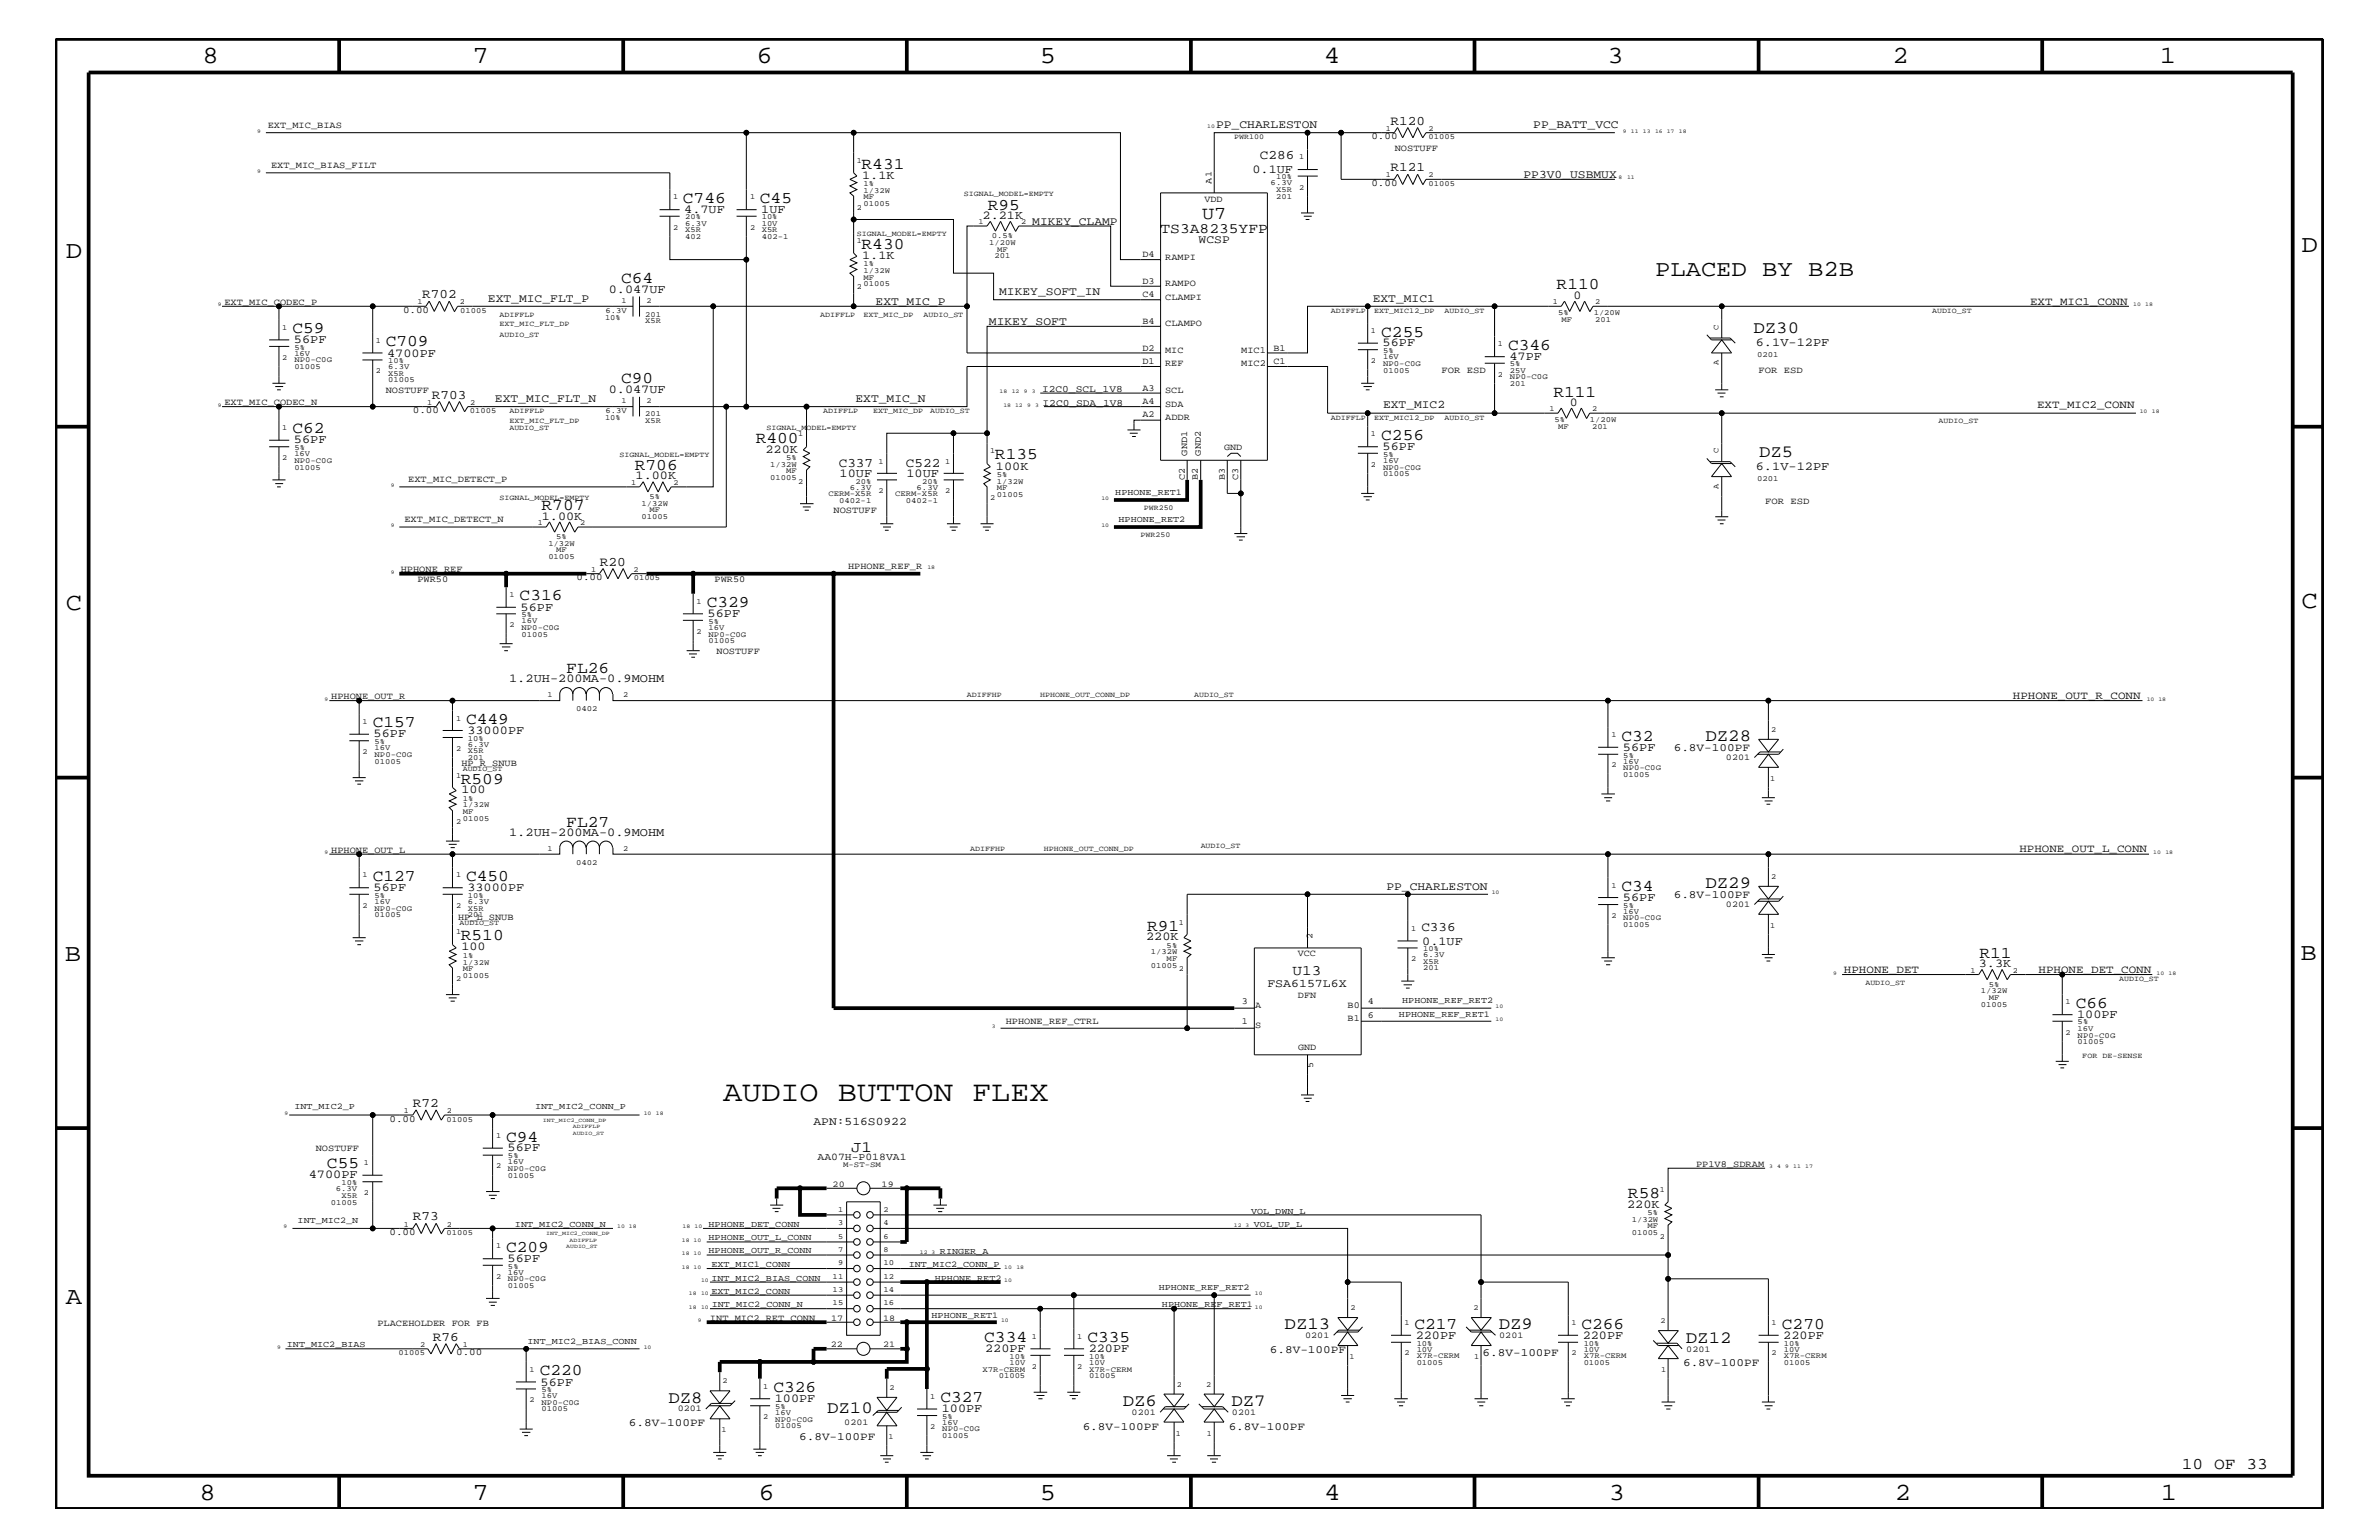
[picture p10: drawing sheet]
<svg xmlns="http://www.w3.org/2000/svg" width="432mm" height="279mm" viewBox="0 0 432 279" stroke-linecap="round" stroke-linejoin="round" font-family="sans-serif">
<defs><g id="words">
<text font-size="5.2" x="131.2" y="199.8">AUDIO BUTTON FLEX</text>
<g font-size="4.5">
<text x="36.7" y="11.5">8</text>
<text x="85.8" y="11.5">7</text>
<text x="137.3" y="11.5">6</text>
<text x="188.7" y="11.5">5</text>
<text x="240.3" y="11.5">4</text>
<text x="291.8" y="11.5">3</text>
<text x="343.5" y="11.5">2</text>
<text x="392" y="11.5">1</text>
<text x="11.9" y="46.8">D</text>
<text x="417.7" y="45.7">D</text>
<text x="11.9" y="110.6">C</text>
<text x="417.7" y="110.3">C</text>
<text x="11.8" y="174.3">B</text>
<text x="417.6" y="174.2">B</text>
<text x="11.9" y="236.7">A</text>
<text x="36.2" y="272.1">8</text>
<text x="85.8" y="272.1">7</text>
<text x="137.7" y="272.1">6</text>
<text x="188.7" y="272.1">5</text>
<text x="240.4" y="272.1">4</text>
<text x="292" y="272.1">3</text>
<text x="343.9" y="272.1">2</text>
<text x="392.2" y="272.1">1</text>
</g>
<text font-size="4.1" x="300.4" y="50.2">PLACED BY B2B</text>
<text font-size="3.3" x="218.2" y="39.8">U7</text>
<g font-size="3.1">
<text x="318.3" y="60.4">DZ30</text>
<text x="319.3" y="82.8">DZ5</text>
<text x="309.5" y="134.5">DZ28</text>
<text x="309.5" y="161.1">DZ29</text>
<text x="233.2" y="241.2">DZ13</text>
<text x="272" y="241.2">DZ9</text>
<text x="306" y="243.6">DZ12</text>
<text x="121.3" y="254.5">DZ8</text>
<text x="150.1" y="256.3">DZ10</text>
<text x="203.8" y="255.1">DZ6</text>
<text x="223.5" y="255.1">DZ7</text>
</g>
<g font-size="3">
<text x="156.4" y="30.6">R431</text>
<text x="124" y="36.8">C746</text>
<text x="137.9" y="36.8">C45</text>
<text x="179.3" y="38">R95</text>
<text x="156.4" y="45.2">R430</text>
<text x="112.7" y="51.3">C64</text>
<text x="282.5" y="52.5">R110</text>
<text x="53.1" y="60.4">C59</text>
<text x="70" y="62.9">C709</text>
<text x="250.7" y="61.1">C255</text>
<text x="273.7" y="63.4">C346</text>
<text x="112.7" y="69.5">C90</text>
<text x="281.9" y="72">R111</text>
<text x="53.1" y="78.6">C62</text>
<text x="137.2" y="80.3">R400</text>
<text x="180.6" y="83.3">R135</text>
<text x="250.7" y="79.9">C256</text>
<text x="115.2" y="85.3">R706</text>
<text x="98.3" y="92.6">R707</text>
<text x="94.3" y="108.9">C316</text>
<text x="128.3" y="110.2">C329</text>
<text x="102.8" y="122.1">FL26</text>
<text x="67.6" y="131.9">C157</text>
<text x="84.6" y="131.3">C449</text>
<text x="294.3" y="134.4">C32</text>
<text x="83.7" y="142.2">R509</text>
<text x="102.8" y="150.1">FL27</text>
<text x="67.6" y="159.9">C127</text>
<text x="84.6" y="159.9">C450</text>
<text x="294.3" y="161.7">C34</text>
<text x="83.7" y="170.6">R510</text>
<text x="208.2" y="168.9">R91</text>
<text x="359.3" y="173.8">R11</text>
<text x="376.8" y="182.9">C66</text>
<text x="91.9" y="207.1">C94</text>
<text x="59.4" y="211.9">C55</text>
<text x="295.5" y="217.3">R58</text>
<text x="91.9" y="227.1">C209</text>
<text x="178.6" y="243.5">C334</text>
<text x="197.4" y="243.5">C335</text>
<text x="256.7" y="241.1">C217</text>
<text x="287" y="241.1">C266</text>
<text x="323.4" y="241.1">C270</text>
<text x="98" y="249.5">C220</text>
<text x="140.4" y="252.6">C326</text>
<text x="170.7" y="254.4">C327</text>
<text x="396" y="266.5">10 OF 33</text>
</g>
<text font-size="2.9" x="154.5" y="209.1">J1</text>
<g font-size="2.6">
<text x="210.7" y="42.3">TS3A8235YFP</text>
<text x="234.6" y="176.9">U13</text>
</g>
<g font-size="2.4">
<text x="252.4" y="22.6">R120</text>
<text x="228.7" y="28.9">C286</text>
<text x="252.4" y="31.1">R121</text>
<text x="76.6" y="54.1">R702</text>
<text x="78.4" y="72.3">R703</text>
<text x="152.2" y="84.7">C337</text>
<text x="164.4" y="84.7">C522</text>
<text x="108.9" y="102.6">R20</text>
<text x="258" y="168.9">C336</text>
<text x="74.9" y="200.9">R72</text>
<text x="74.9" y="221.4">R73</text>
<text x="78.6" y="243.3">R76</text>
</g>
<g font-size="2.2">
<text x="156.5" y="32.5">1.1K</text>
<text x="227.3" y="31.4">0.1UF</text>
<text x="124.2" y="38.6">4.7UF</text>
<text x="138.2" y="38.6">1UF</text>
<text x="178.4" y="39.7">2.21K</text>
<text x="156.5" y="47">1.1K</text>
<text x="110.5" y="53.2">0.047UF</text>
<text x="285.6" y="54.2">0</text>
<text x="53.3" y="62.3">56PF</text>
<text x="70.3" y="64.7">4700PF</text>
<text x="251" y="62.9">56PF</text>
<text x="274" y="65.3">47PF</text>
<text x="318.7" y="62.9">6.1V-12PF</text>
<text x="110.5" y="71.3">0.047UF</text>
<text x="284.9" y="73.7">0</text>
<text x="53.3" y="80.5">56PF</text>
<text x="138.9" y="82.2">220K</text>
<text x="251" y="81.6">56PF</text>
<text x="115.4" y="87">1.00K</text>
<text x="152.4" y="86.5">10UF</text>
<text x="164.5" y="86.5">10UF</text>
<text x="180.8" y="85.2">100K</text>
<text x="318.7" y="85.3">6.1V-12PF</text>
<text x="98.3" y="94.3">1.00K</text>
<text x="94.5" y="110.8">56PF</text>
<text x="128.4" y="112">56PF</text>
<text x="92.4" y="123.8">1.2UH-200MA-0.9MOHM</text>
<text x="67.8" y="133.8">56PF</text>
<text x="84.8" y="133.2">33000PF</text>
<text x="294.6" y="136.2">56PF</text>
<text x="83.7" y="144">100</text>
<text x="92.4" y="151.8">1.2UH-200MA-0.9MOHM</text>
<text x="67.8" y="161.7">56PF</text>
<text x="84.8" y="161.7">33000PF</text>
<text x="294.6" y="163.5">56PF</text>
<text x="83.7" y="172.4">100</text>
<text x="208" y="170.6">220K</text>
<text x="258.1" y="171.4">0.1UF</text>
<text x="359.2" y="175.5">3.3K</text>
<text x="377" y="184.7">100PF</text>
<text x="92.1" y="208.9">56PF</text>
<text x="56" y="213.8">4700PF</text>
<text x="295.3" y="219.1">220K</text>
<text x="92.1" y="229">56PF</text>
<text x="178.8" y="245.3">220PF</text>
<text x="197.6" y="245.3">220PF</text>
<text x="257" y="242.9">220PF</text>
<text x="287.3" y="242.9">220PF</text>
<text x="323.7" y="242.9">220PF</text>
<text x="98.1" y="251.4">56PF</text>
<text x="140.6" y="254.4">100PF</text>
<text x="170.9" y="256.2">100PF</text>
</g>
<g font-size="2.1">
<text x="220.7" y="23.2">PP_CHARLESTON</text>
<text x="278.3" y="23.2">PP_BATT_VCC</text>
<text x="276.5" y="32.3">PP3V0_USBMUX</text>
<text x="187.4" y="40.8">MIKEY_CLAMP</text>
<text x="217.6" y="44.1">WCSP</text>
<text x="181.4" y="53.5">MIKEY_SOFT_IN</text>
<text x="88.6" y="54.7">EXT_MIC_FLT_P</text>
<text x="158.9" y="55.3">EXT_MIC_P</text>
<text x="179.5" y="59">MIKEY_SOFT</text>
<text x="249.2" y="54.7">EXT_MIC1</text>
<text x="89.8" y="72.9">EXT_MIC_FLT_N</text>
<text x="155.3" y="72.9">EXT_MIC_N</text>
<text x="251" y="74.1">EXT_MIC2</text>
<text x="251.6" y="161.4">PP_CHARLESTON</text>
<text x="230" y="179.1">FSA6157L6X</text>
<text x="147.7" y="204.1">APN:516S0922</text>
</g>
<g font-size="2">
<text x="368.5" y="55.3">EXT_MIC1_CONN</text>
<text x="369.7" y="74.1">EXT_MIC2_CONN</text>
<text x="365.3" y="126.8">HPHONE_OUT_R_CONN</text>
<text x="303.8" y="136.3">6.8V-100PF</text>
<text x="366.5" y="154.6">HPHONE_OUT_L_CONN</text>
<text x="303.8" y="163">6.8V-100PF</text>
<text x="334.7" y="176.6">HPHONE_DET</text>
<text x="370" y="176.6">HPHONE_DET_CONN</text>
<text x="230.5" y="245.5">6.8V-100PF</text>
<text x="269.1" y="246.1">6.8V-100PF</text>
<text x="305.5" y="247.8">6.8V-100PF</text>
<text x="114.1" y="258.8">6.8V-100PF</text>
<text x="145" y="261.2">6.8V-100PF</text>
<text x="196.5" y="259.4">6.8V-100PF</text>
<text x="223" y="259.4">6.8V-100PF</text>
</g>
<text font-size="1.9" x="148.4" y="210.5">AA07H-P018VA1</text>
<g font-size="1.8">
<text x="248.9" y="25.3">0.00</text>
<text x="248.9" y="33.7">0.00</text>
<text x="73.2" y="56.8">0.00</text>
<text x="189.1" y="71.1">I2C0_SCL_1V8</text>
<text x="74.9" y="75">0.00</text>
<text x="189.2" y="73.7">I2C0_SDA_1V8</text>
<text x="104.6" y="105.3">0.00</text>
<text x="70.7" y="203.5">0.00</text>
<text x="70.7" y="224.1">0.00</text>
<text x="82.8" y="245.9">0.00</text>
</g>
<g font-size="1.7">
<text x="48.6" y="23.2">EXT_MIC_BIAS</text>
<text x="253.2" y="27.4">NOSTUFF</text>
<text x="49.2" y="30.5">EXT_MIC_BIAS_FILT</text>
<text x="219.9" y="33.3" transform="rotate(-90 219.9 33.3)">A1</text>
<text x="218.6" y="36.7">VDD</text>
<text x="207.3" y="46.6">D4</text>
<text x="211.5" y="47.1">RAMPI</text>
<text x="207.3" y="53.9">C4</text>
<text x="207.3" y="51.5">D3</text>
<text x="211.5" y="51.9">RAMPO</text>
<text x="40.7" y="55.3">EXT_MIC_CODEC_P</text>
<text x="207.3" y="58.7">B4</text>
<text x="211.5" y="59.2">CLAMPO</text>
<text x="211.5" y="54.4">CLAMPI</text>
<text x="207.3" y="63.6">D2</text>
<text x="207.3" y="66">D1</text>
<text x="211.5" y="64">MIC</text>
<text x="225.3" y="64">MIC1</text>
<text x="231.1" y="66">C1</text>
<text x="231.1" y="63.6">B1</text>
<text x="70" y="71.3">NOSTUFF</text>
<text x="207.3" y="70.9">A3</text>
<text x="211.5" y="71.3">SCL</text>
<text x="211.5" y="66.5">REF</text>
<text x="225.3" y="66.5">MIC2</text>
<text x="261.6" y="67.7">FOR ESD</text>
<text x="319.2" y="67.7">FOR ESD</text>
<text x="40.7" y="73.5">EXT_MIC_CODEC_N</text>
<text x="207.3" y="75.7">A2</text>
<text x="207.3" y="73.3">A4</text>
<text x="211.5" y="76.2">ADDR</text>
<text x="211.5" y="73.8">SDA</text>
<text x="215.5" y="82.7" transform="rotate(-90 215.5 82.7)">GND1</text>
<text x="217.9" y="82.7" transform="rotate(-90 217.9 82.7)">GND2</text>
<text x="222.2" y="81.6">GND</text>
<text x="74.1" y="87.5">EXT_MIC_DETECT_P</text>
<text x="215.1" y="87.1" transform="rotate(-90 215.1 87.1)">C2</text>
<text x="217.4" y="87.1" transform="rotate(-90 217.4 87.1)">B2</text>
<text x="222.3" y="87.1" transform="rotate(-90 222.3 87.1)">B3</text>
<text x="224.7" y="87.1" transform="rotate(-90 224.7 87.1)">C3</text>
<text x="73.4" y="94.8">EXT_MIC_DETECT_N</text>
<text x="151.3" y="93.2">NOSTUFF</text>
<text x="320.4" y="91.4">FOR ESD</text>
<text x="72.7" y="103.8">HPHONE_REF</text>
<text x="75.8" y="105.5">PWR50</text>
<text x="129.7" y="105.5">PWR50</text>
<text x="153.9" y="103.2">HPHONE_REF_R</text>
<text x="130" y="118.6">NOSTUFF</text>
<text x="60.1" y="126.9">HPHONE_OUT_R</text>
<text x="83.7" y="139">HP_R_SNUB</text>
<text x="60.1" y="154.7">HPHONE_OUT_L</text>
<text x="83.1" y="166.9">HP_L_SNUB</text>
<text x="235.5" y="173.4">VCC</text>
<text x="238.3" y="170.3" transform="rotate(-90 238.3 170.3)">2</text>
<text x="182.5" y="185.7">HPHONE_REF_CTRL</text>
<text x="225.4" y="182.2">3</text>
<text x="225.4" y="185.9">1</text>
<text x="227.8" y="182.9">A</text>
<text x="235.6" y="181">DFN</text>
<text x="244.6" y="182.9">B0</text>
<text x="244.6" y="185.3">B1</text>
<text x="248.2" y="182.2">4</text>
<text x="248.2" y="184.7">6</text>
<text x="227.8" y="186.5">S</text>
<text x="235.6" y="190.5">GND</text>
<text x="238.3" y="193.7" transform="rotate(-90 238.3 193.7)">5</text>
<text x="57.3" y="208.9">NOSTUFF</text>
<text x="307.8" y="211.7">PP1V8_SDRAM</text>
<text x="128.9" y="239.7">INT_MIC2_RET_CONN</text>
<text x="68.5" y="240.7">PLACEHOLDER FOR FB</text>
</g>
<g font-size="1.6">
<text x="202.4" y="89.9">HPHONE_RET1</text>
<text x="203" y="94.8">HPHONE_RET2</text>
<text x="313.3" y="137.9">0201</text>
<text x="313.3" y="164.5">0201</text>
<text x="253.9" y="184.4">HPHONE_REF_RET1</text>
<text x="254.5" y="182.1">HPHONE_REF_RET2</text>
<text x="53.4" y="201.3">INT_MIC2_P</text>
<text x="97.1" y="201.3">INT_MIC2_CONN_P</text>
<text x="151.1" y="215.3">20</text>
<text x="160" y="215.3">19</text>
<text x="54" y="221.9">INT_MIC2_N</text>
<text x="227.1" y="220.2">VOL_DWN_L</text>
<text x="93.5" y="222.5">INT_MIC2_CONN_N</text>
<text x="128.6" y="222.6">HPHONE_DET_CONN</text>
<text x="128.6" y="224.9">HPHONE_OUT_L_CONN</text>
<text x="128.6" y="227.4">HPHONE_OUT_R_CONN</text>
<text x="170.6" y="227.5">RINGER_A</text>
<text x="227.6" y="222.6">VOL_UP_L</text>
<text x="129.1" y="229.9">EXT_MIC1_CONN</text>
<text x="129.1" y="232.4">INT_MIC2_BIAS_CONN</text>
<text x="164.9" y="229.8">INT_MIC2_CONN_P</text>
<text x="169.7" y="232.4">HPHONE_RET2</text>
<text x="129.1" y="234.7">EXT_MIC2_CONN</text>
<text x="129.2" y="237.1">INT_MIC2_CONN_N</text>
<text x="150.9" y="239.6">17</text>
<text x="160.3" y="239.6">18</text>
<text x="169.1" y="239">HPHONE_RET1</text>
<text x="210.3" y="234.1">HPHONE_REF_RET2</text>
<text x="210.9" y="237.2">HPHONE_REF_RET1</text>
<text x="52.1" y="244.5">INT_MIC2_BIAS</text>
<text x="95.8" y="243.9">INT_MIC2_BIAS_CONN</text>
<text x="150.8" y="244.5">22</text>
<text x="160.3" y="244.5">21</text>
<text x="236.9" y="242.8">0201</text>
<text x="272.1" y="242.8">0201</text>
<text x="306.1" y="245.2">0201</text>
<text x="123" y="256.1">0201</text>
<text x="205.4" y="256.7">0201</text>
<text x="223.6" y="256.7">0201</text>
<text x="153.2" y="258.5">0201</text>
</g>
<g font-size="1.4">
<text x="251.5" y="23.7">1</text>
<text x="259.2" y="23.7">2</text>
<text x="155.5" y="29.5">1</text>
<text x="224" y="25.3">PWR100</text>
<text x="235.8" y="28.9">1</text>
<text x="259.3" y="25.3">01005</text>
<text x="156.7" y="33.7">1%</text>
<text x="156.7" y="35">1/32W</text>
<text x="174.9" y="35.6">SIGNAL_MODEL=EMPTY</text>
<text x="230.6" y="33.6">6.3V</text>
<text x="231.6" y="32.5">10%</text>
<text x="231.6" y="34.8">X5R</text>
<text x="235.8" y="34.4">2</text>
<text x="251.5" y="32.2">1</text>
<text x="259.2" y="32.2">2</text>
<text x="259.3" y="33.7">01005</text>
<text x="122.2" y="36.2">1</text>
<text x="122.2" y="41.7">2</text>
<text x="124.4" y="39.8">20%</text>
<text x="124.4" y="40.9">6.3V</text>
<text x="136.1" y="36.2">1</text>
<text x="136.1" y="41.7">2</text>
<text x="138.3" y="39.8">10%</text>
<text x="138.3" y="40.9">10V</text>
<text x="155.5" y="38">2</text>
<text x="156.7" y="36.2">MF</text>
<text x="156.7" y="37.4">01005</text>
<text x="177.6" y="40.7">1</text>
<text x="185.3" y="40.7">2</text>
<text x="231.6" y="36.1">201</text>
<text x="124.4" y="43.4">402</text>
<text x="124.4" y="42.1">X5R</text>
<text x="138.3" y="43.4">402-1</text>
<text x="138.3" y="42.1">X5R</text>
<text x="155.5" y="42.9">SIGNAL_MODEL=EMPTY</text>
<text x="155.5" y="44.1">1</text>
<text x="179.5" y="44.4">1/20W</text>
<text x="180" y="43.2">0.5%</text>
<text x="180.5" y="46.8">201</text>
<text x="181" y="45.7">MF</text>
<text x="155.5" y="52.5">2</text>
<text x="156.7" y="50.7">MF</text>
<text x="156.7" y="48.3">1%</text>
<text x="156.7" y="51.9">01005</text>
<text x="156.7" y="49.6">1/32W</text>
<text x="51.2" y="59.8">1</text>
<text x="75.8" y="55.2">1</text>
<text x="83.5" y="55.2">2</text>
<text x="83.5" y="56.8">01005</text>
<text x="90.7" y="57.4">ADIFFLP</text>
<text x="90.7" y="59.2">EXT_MIC_FLT_DP</text>
<text x="109.8" y="58">10%</text>
<text x="109.9" y="56.8">6.3V</text>
<text x="112.8" y="55">1</text>
<text x="117.1" y="57.4">201</text>
<text x="117.1" y="58.6">X5R</text>
<text x="117.3" y="55">2</text>
<text x="148.8" y="57.4">ADIFFLP</text>
<text x="156.7" y="57.4">EXT_MIC_DP</text>
<text x="167.6" y="57.4">AUDIO_ST</text>
<text x="241.6" y="56.8">ADIFFLP</text>
<text x="249.4" y="56.8">EXT_MIC12_DP</text>
<text x="262.2" y="56.8">AUDIO_ST</text>
<text x="281.9" y="55.2">1</text>
<text x="282.8" y="57.2">5%</text>
<text x="283.4" y="58.4">MF</text>
<text x="289.3" y="57.2">1/20W</text>
<text x="289.6" y="55.2">2</text>
<text x="289.6" y="58.4">201</text>
<text x="311.9" y="59.8" transform="rotate(-90 311.9 59.8)">C</text>
<text x="350.7" y="56.8">AUDIO_ST</text>
<text x="51.2" y="65.3">2</text>
<text x="53.4" y="65.7">NP0-C0G</text>
<text x="53.4" y="64.5">16V</text>
<text x="53.4" y="63.4">5%</text>
<text x="68.2" y="62.3">1</text>
<text x="70.4" y="65.9">10%</text>
<text x="90.7" y="61.1">AUDIO_ST</text>
<text x="248.8" y="60.4">1</text>
<text x="248.8" y="65.9">2</text>
<text x="251" y="64">5%</text>
<text x="251" y="65.1">16V</text>
<text x="271.9" y="62.9">1</text>
<text x="318.9" y="64.8">0201</text>
<text x="53.4" y="67">01005</text>
<text x="68.2" y="67.7">2</text>
<text x="70.4" y="69.4">01005</text>
<text x="70.4" y="68.2">X5R</text>
<text x="70.4" y="67">6.3V</text>
<text x="251" y="67.6">01005</text>
<text x="251" y="66.4">NP0-C0G</text>
<text x="271.9" y="68.4">2</text>
<text x="274.1" y="68.8">NP0-C0G</text>
<text x="274.1" y="67.6">25V</text>
<text x="274.1" y="70">201</text>
<text x="274.1" y="66.5">5%</text>
<text x="311.9" y="66.2" transform="rotate(-90 311.9 66.2)">A</text>
<text x="77.6" y="73.4">1</text>
<text x="85.3" y="75">01005</text>
<text x="85.3" y="73.4">2</text>
<text x="92.5" y="76.8">EXT_MIC_FLT_DP</text>
<text x="92.5" y="75">ADIFFLP</text>
<text x="109.8" y="76.2">10%</text>
<text x="109.9" y="75">6.3V</text>
<text x="112.8" y="73.2">1</text>
<text x="117.1" y="75.6">201</text>
<text x="117.1" y="76.8">X5R</text>
<text x="117.3" y="73.2">2</text>
<text x="149.4" y="75">ADIFFLP</text>
<text x="158.5" y="75">EXT_MIC_DP</text>
<text x="168.8" y="75">AUDIO_ST</text>
<text x="241.6" y="76.2">ADIFFLP</text>
<text x="249.4" y="76.2">EXT_MIC12_DP</text>
<text x="262.2" y="76.2">AUDIO_ST</text>
<text x="281.3" y="74.6">1</text>
<text x="282.2" y="76.6">5%</text>
<text x="282.8" y="77.8">MF</text>
<text x="288.6" y="76.6">1/20W</text>
<text x="289" y="74.6">2</text>
<text x="289" y="77.8">201</text>
<text x="351.9" y="76.8">AUDIO_ST</text>
<text x="51.2" y="78">1</text>
<text x="51.2" y="83.5">2</text>
<text x="53.4" y="83.9">NP0-C0G</text>
<text x="53.4" y="82.7">16V</text>
<text x="53.4" y="81.6">5%</text>
<text x="92.5" y="78">AUDIO_ST</text>
<text x="112.4" y="82.8">SIGNAL_MODEL=EMPTY</text>
<text x="139.1" y="78">SIGNAL_MODEL=EMPTY</text>
<text x="142.7" y="83.5">5%</text>
<text x="144.9" y="79.2">1</text>
<text x="179.7" y="82.2">1</text>
<text x="248.8" y="79.2">1</text>
<text x="251" y="82.8">5%</text>
<text x="251" y="83.9">16V</text>
<text x="311.9" y="82.2" transform="rotate(-90 311.9 82.2)">C</text>
<text x="53.4" y="85.2">01005</text>
<text x="114.6" y="88">1</text>
<text x="122.3" y="88">2</text>
<text x="139.8" y="84.7">1/32W</text>
<text x="139.8" y="87.1">01005</text>
<text x="142.7" y="85.9">MF</text>
<text x="144.9" y="87.7">2</text>
<text x="154.3" y="88.8">6.3V</text>
<text x="155.3" y="87.7">20%</text>
<text x="159.4" y="84.1">1</text>
<text x="159.4" y="89.5">2</text>
<text x="166.4" y="88.8">6.3V</text>
<text x="167.4" y="87.7">20%</text>
<text x="171.5" y="84.1">1</text>
<text x="171.5" y="89.5">2</text>
<text x="180.9" y="86.5">5%</text>
<text x="180.9" y="88.9">MF</text>
<text x="180.9" y="87.7">1/32W</text>
<text x="248.8" y="84.7">2</text>
<text x="251" y="86.4">01005</text>
<text x="251" y="85.2">NP0-C0G</text>
<text x="311.9" y="88.7" transform="rotate(-90 311.9 88.7)">A</text>
<text x="318.9" y="87.2">0201</text>
<text x="90.7" y="90.7">SIGNAL_MODEL=EMPTY</text>
<text x="97.6" y="95.2">1</text>
<text x="105.3" y="95.2">2</text>
<text x="116.5" y="94.2">01005</text>
<text x="116.5" y="91.7">1/32W</text>
<text x="117.9" y="92.9">MF</text>
<text x="117.9" y="90.5">5%</text>
<text x="150.4" y="90">CERM-X5R</text>
<text x="152.3" y="91.2">0402-1</text>
<text x="162.5" y="90">CERM-X5R</text>
<text x="164.4" y="91.2">0402-1</text>
<text x="179.7" y="90.7">2</text>
<text x="180.9" y="90.1">01005</text>
<text x="207.6" y="92.6">PWR250</text>
<text x="99.5" y="99">1/32W</text>
<text x="99.5" y="101.4">01005</text>
<text x="101" y="100.2">MF</text>
<text x="101" y="97.7">5%</text>
<text x="207" y="97.4">PWR250</text>
<text x="107.3" y="103.7">1</text>
<text x="115" y="103.7">2</text>
<text x="115" y="105.3">01005</text>
<text x="92.5" y="108.3">1</text>
<text x="92.5" y="113.7">2</text>
<text x="94.7" y="113.1">16V</text>
<text x="94.7" y="112">5%</text>
<text x="126.4" y="109.5">1</text>
<text x="128.6" y="113.1">5%</text>
<text x="94.7" y="114.2">NP0-C0G</text>
<text x="94.7" y="115.5">01005</text>
<text x="126.4" y="115">2</text>
<text x="128.6" y="115.5">NP0-C0G</text>
<text x="128.6" y="116.7">01005</text>
<text x="128.6" y="114.2">16V</text>
<text x="65.8" y="131.3">1</text>
<text x="82.8" y="130.8">1</text>
<text x="99.4" y="126.5">1</text>
<text x="104.6" y="129.1">0402</text>
<text x="113.1" y="126.5">2</text>
<text x="175.5" y="126.5">ADIFFHP</text>
<text x="188.8" y="126.5">HPHONE_OUT_CONN_DP</text>
<text x="216.7" y="126.5">AUDIO_ST</text>
<text x="65.8" y="136.8">2</text>
<text x="68" y="136.1">16V</text>
<text x="68" y="137.3">NP0-C0G</text>
<text x="68" y="135">5%</text>
<text x="82.8" y="136.2">2</text>
<text x="84.9" y="134.4">10%</text>
<text x="84.9" y="137.9">201</text>
<text x="84.9" y="136.7">X5R</text>
<text x="84.9" y="135.5">6.3V</text>
<text x="292.5" y="133.8">1</text>
<text x="294.6" y="137.4">5%</text>
<text x="321.5" y="132.8">2</text>
<text x="68" y="138.5">01005</text>
<text x="82.8" y="141.1">1</text>
<text x="84" y="139.8">AUDIO_ST</text>
<text x="292.5" y="139.2">2</text>
<text x="294.6" y="140.9">01005</text>
<text x="294.6" y="139.7">NP0-C0G</text>
<text x="294.6" y="138.5">16V</text>
<text x="321.3" y="141.7">1</text>
<text x="82.8" y="149.5">2</text>
<text x="84" y="145.3">1%</text>
<text x="84" y="147.7">MF</text>
<text x="84" y="146.5">1/32W</text>
<text x="84" y="149">01005</text>
<text x="99.4" y="154.4">1</text>
<text x="113.1" y="154.4">2</text>
<text x="176.1" y="154.4">ADIFFHP</text>
<text x="189.5" y="154.4">HPHONE_OUT_CONN_DP</text>
<text x="217.9" y="153.8">AUDIO_ST</text>
<text x="65.8" y="159.2">1</text>
<text x="82.8" y="159.2">1</text>
<text x="104.6" y="156.9">0402</text>
<text x="292.5" y="161.1">1</text>
<text x="321.5" y="159.5">2</text>
<text x="65.8" y="164.7">2</text>
<text x="68" y="163.9">16V</text>
<text x="68" y="165.2">NP0-C0G</text>
<text x="68" y="166.4">01005</text>
<text x="68" y="162.8">5%</text>
<text x="82.8" y="164.7">2</text>
<text x="83.4" y="167.8">AUDIO_ST</text>
<text x="84.9" y="162.8">10%</text>
<text x="84.9" y="165.2">X5R</text>
<text x="84.9" y="166.4">201</text>
<text x="84.9" y="163.9">6.3V</text>
<text x="214" y="167.8">1</text>
<text x="292.5" y="166.5">2</text>
<text x="294.6" y="167">NP0-C0G</text>
<text x="294.6" y="165.8">16V</text>
<text x="294.6" y="164.7">5%</text>
<text x="82.8" y="169.5">1</text>
<text x="84" y="173.8">1%</text>
<text x="208.9" y="173.2">1/32W</text>
<text x="211.8" y="172">5%</text>
<text x="256.1" y="168.9">1</text>
<text x="258.3" y="172.6">10%</text>
<text x="258.3" y="173.7">6.3V</text>
<text x="294.6" y="168.2">01005</text>
<text x="321.3" y="168.3">1</text>
<text x="82.8" y="178">2</text>
<text x="84" y="176.2">MF</text>
<text x="84" y="175">1/32W</text>
<text x="84" y="177.4">01005</text>
<text x="208.9" y="175.6">01005</text>
<text x="211.8" y="174.4">MF</text>
<text x="214" y="176.2">2</text>
<text x="256.1" y="174.4">2</text>
<text x="258.3" y="176.1">201</text>
<text x="258.3" y="174.9">X5R</text>
<text x="338.6" y="178.7">AUDIO_ST</text>
<text x="357.6" y="176.5">1</text>
<text x="361" y="179">5%</text>
<text x="365.3" y="176.5">2</text>
<text x="384.6" y="178">AUDIO_ST</text>
<text x="359.5" y="180.2">1/32W</text>
<text x="359.5" y="182.7">01005</text>
<text x="361" y="181.4">MF</text>
<text x="374.9" y="182.2">1</text>
<text x="377.1" y="185.9">5%</text>
<text x="374.9" y="187.7">2</text>
<text x="377.1" y="189.4">01005</text>
<text x="377.1" y="188.2">NP0-C0G</text>
<text x="377.1" y="187">16V</text>
<text x="378" y="192">FOR DE-SENSE</text>
<text x="73.3" y="201.9">1</text>
<text x="81.1" y="203.5">01005</text>
<text x="81.1" y="201.9">2</text>
<text x="90.1" y="206.5">1</text>
<text x="62" y="215">10%</text>
<text x="66" y="211.4">1</text>
<text x="90.1" y="211.9">2</text>
<text x="92.2" y="213.6">01005</text>
<text x="92.2" y="210.2">5%</text>
<text x="92.2" y="211.3">16V</text>
<text x="92.2" y="212.5">NP0-C0G</text>
<text x="153" y="211.7">M-ST-SM</text>
<text x="60" y="218.6">01005</text>
<text x="61" y="216.1">6.3V</text>
<text x="62" y="217.3">X5R</text>
<text x="66" y="216.9">2</text>
<text x="152.1" y="219.8">1</text>
<text x="160.4" y="219.8">2</text>
<text x="296.2" y="221.7">1/32W</text>
<text x="299" y="220.4">5%</text>
<text x="301.2" y="216.2">1</text>
<text x="73.3" y="222.5">1</text>
<text x="81.1" y="224.1">01005</text>
<text x="81.1" y="222.5">2</text>
<text x="90.1" y="226.5">1</text>
<text x="152.1" y="222.3">3</text>
<text x="152.1" y="224.7">5</text>
<text x="152.1" y="227.1">7</text>
<text x="160.4" y="222.3">4</text>
<text x="160.4" y="224.7">6</text>
<text x="160.4" y="227.1">8</text>
<text x="296.2" y="224.1">01005</text>
<text x="299" y="222.9">MF</text>
<text x="301.2" y="224.7">2</text>
<text x="90.1" y="232">2</text>
<text x="92.2" y="233.7">01005</text>
<text x="92.2" y="230.2">5%</text>
<text x="92.2" y="231.3">16V</text>
<text x="92.2" y="232.4">NP0-C0G</text>
<text x="151.1" y="232">11</text>
<text x="152.1" y="229.6">9</text>
<text x="160.4" y="229.6">10</text>
<text x="160.4" y="232">12</text>
<text x="151.1" y="234.4">13</text>
<text x="151.1" y="236.8">15</text>
<text x="160.4" y="234.4">14</text>
<text x="160.4" y="236.8">16</text>
<text x="245.1" y="237.7">2</text>
<text x="267.5" y="237.7">2</text>
<text x="72.3" y="245.9">01005</text>
<text x="76.3" y="244.4">2</text>
<text x="84" y="244.4">1</text>
<text x="187.3" y="242.9">1</text>
<text x="195.5" y="242.9">1</text>
<text x="254.9" y="240.5">1</text>
<text x="254.9" y="245.9">2</text>
<text x="257.1" y="244.1">10%</text>
<text x="257.1" y="245.2">10V</text>
<text x="285.2" y="240.5">1</text>
<text x="285.2" y="245.9">2</text>
<text x="287.4" y="244.1">10%</text>
<text x="287.4" y="245.2">10V</text>
<text x="301.4" y="240.1">2</text>
<text x="321.6" y="240.5">1</text>
<text x="321.6" y="245.9">2</text>
<text x="323.8" y="244.1">10%</text>
<text x="323.8" y="245.2">10V</text>
<text x="96.1" y="248.9">1</text>
<text x="131.1" y="251">2</text>
<text x="138.5" y="252">1</text>
<text x="178.3" y="248.9">X7R-CERM</text>
<text x="181.3" y="250">01005</text>
<text x="183.2" y="247.6">10V</text>
<text x="183.2" y="246.5">10%</text>
<text x="187.3" y="248.4">2</text>
<text x="195.5" y="248.4">2</text>
<text x="197.7" y="247.6">10V</text>
<text x="197.7" y="250">01005</text>
<text x="197.7" y="248.9">X7R-CERM</text>
<text x="197.7" y="246.5">10%</text>
<text x="213.6" y="251.6">2</text>
<text x="218.9" y="251.6">2</text>
<text x="244.9" y="246.5">1</text>
<text x="257.1" y="247.6">01005</text>
<text x="257.1" y="246.4">X7R-CERM</text>
<text x="267.5" y="246.5">1</text>
<text x="287.4" y="246.4">X7R-CERM</text>
<text x="287.4" y="247.6">01005</text>
<text x="301.5" y="248.9">1</text>
<text x="323.8" y="247.6">01005</text>
<text x="323.8" y="246.4">X7R-CERM</text>
<text x="96.1" y="254.4">2</text>
<text x="98.3" y="254.9">NP0-C0G</text>
<text x="98.3" y="253.7">16V</text>
<text x="98.3" y="256.1">01005</text>
<text x="98.3" y="252.6">5%</text>
<text x="138.5" y="257.4">2</text>
<text x="140.7" y="256.7">16V</text>
<text x="140.7" y="257.9">NP0-C0G</text>
<text x="140.7" y="255.6">5%</text>
<text x="161.5" y="252.3">2</text>
<text x="168.8" y="253.8">1</text>
<text x="171" y="257.4">5%</text>
<text x="131" y="259.9">1</text>
<text x="140.7" y="259.1">01005</text>
<text x="161.3" y="261.1">1</text>
<text x="168.8" y="259.3">2</text>
<text x="171" y="261">01005</text>
<text x="171" y="258.5">16V</text>
<text x="171" y="259.7">NP0-C0G</text>
<text x="213.4" y="260.5">1</text>
<text x="219" y="260.5">1</text>
</g>
<g font-size="1">
<text x="219.1" y="23.2">10</text>
<text x="46.7" y="24.1">9</text>
<text x="294.6" y="24.1">9</text>
<text x="296" y="24.1">11</text>
<text x="298.2" y="24.1">13</text>
<text x="300.4" y="24.1">16 17</text>
<text x="304.7" y="24.1">18</text>
<text x="46.7" y="31.4">9</text>
<text x="293.8" y="32.5">8</text>
<text x="295.3" y="32.5">11</text>
<text x="39.5" y="55.6">9</text>
<text x="387.2" y="55.6">10</text>
<text x="389.4" y="55.6">18</text>
<text x="181.4" y="71.3">18</text>
<text x="183.6" y="71.3">12</text>
<text x="185.8" y="71.3">9</text>
<text x="187.3" y="71.3">3</text>
<text x="39.5" y="73.8">9</text>
<text x="182.1" y="73.8">18 12</text>
<text x="186.4" y="73.8">9</text>
<text x="187.9" y="73.8">3</text>
<text x="388.4" y="75">10</text>
<text x="390.6" y="75">18</text>
<text x="71" y="88.3">9</text>
<text x="71" y="95.6">9</text>
<text x="199.9" y="90.7">10</text>
<text x="199.9" y="95.6">10</text>
<text x="71" y="104.1">9</text>
<text x="168.3" y="103.2">18</text>
<text x="58.9" y="127.1">9</text>
<text x="389.6" y="127.1">10 18</text>
<text x="58.9" y="155">9</text>
<text x="390.8" y="155">10</text>
<text x="393" y="155">18</text>
<text x="270.8" y="162.2">10</text>
<text x="332.7" y="176.8">9</text>
<text x="391.4" y="176.8">10</text>
<text x="393.6" y="176.8">18</text>
<text x="271.4" y="182.9">10</text>
<text x="271.4" y="185.3">10</text>
<text x="180" y="186.5">3</text>
<text x="51.6" y="202.3">9</text>
<text x="98.6" y="203.5">INT_MIC2_CONN_DP</text>
<text x="116.8" y="202.3">10</text>
<text x="119" y="202.3">18</text>
<text x="104" y="205.9">AUDIO_ST</text>
<text x="104" y="204.7">ADIFFLP</text>
<text x="321.1" y="211.9">3</text>
<text x="322.6" y="211.9">4</text>
<text x="324" y="211.9">9</text>
<text x="325.5" y="211.9">11</text>
<text x="327.7" y="211.9">17</text>
<text x="51.5" y="222.9">9</text>
<text x="99.1" y="224.1">INT_MIC2_CONN_DP</text>
<text x="102.8" y="226.5">AUDIO_ST</text>
<text x="103.4" y="225.3">ADIFFLP</text>
<text x="112" y="222.9">10 18</text>
<text x="123.8" y="227.7">18 10</text>
<text x="123.8" y="225.3">18 10</text>
<text x="123.9" y="222.9">18</text>
<text x="126.1" y="222.9">10</text>
<text x="167" y="227.5">12 3</text>
<text x="223.9" y="222.6">12 3</text>
<text x="123.8" y="230.2">18 10</text>
<text x="127.3" y="232.6">10</text>
<text x="182.3" y="230.2">10</text>
<text x="182.3" y="232.6">10</text>
<text x="184.5" y="230.2">18</text>
<text x="125.1" y="237.4">18</text>
<text x="125.1" y="235">18</text>
<text x="126.7" y="239.9">9</text>
<text x="127.3" y="235">10</text>
<text x="127.3" y="237.4">10</text>
<text x="181.7" y="239.9">10</text>
<text x="227.8" y="235">10</text>
<text x="227.8" y="237.4">10</text>
<text x="50.3" y="244.7">9</text>
<text x="116.8" y="244.7">10</text>
</g>
</g></defs>
<g fill="none" stroke="#000" stroke-width=".18">
<path d="M48.3 24.1h87.2v13.9M48.3 31.4h73.3v6.6M119.7 39.2h3.7M119.7 38h3.7M121.6 39.2v7.9h13.9v-7.9M133.7 39.2h3.6M133.7 38h3.6M135.5 24.1h19.4v7.3l.6 .5-1.2 .6 1.2 .6-1.2 .6 1.2 .7-1.2 .6 .6 .6v10.3l.6 .6-1.2 .6 1.2 .6-1.2 .6 1.2 .6-1.2 .7 .6 .6v5.4h-25.4M154.9 24.1h48.5v23h7.3M154.9 39.8h18.2v9.8h7.2v4.8h30.4M210.7 35h19.3v48.5h-19.3zM235.5 31.9h3.7"/>
<path d="M235.5 30.8h3.7M236.1 38.6h2.4M236.6 39.2h1.5M237 39.8h.7M237.3 24.1h-16.9v10.9M237.3 31.9v6.7M243.4 24.1h-6.1v6.7M293.1 24.1h-34.3l-.6 .9-.9-1.9-.8 1.9-1-1.9-.9 1.9-.9-1.9-.6 1h-9.7v8.4h9.7l.6-.9 .9 1.9 .9-1.9 1 1.9 .8-1.9 .9 1.9M293.1 32.5h-34.3l-.6 1.1M40.3 55.6h27.3M50.6 55.6v6.1M82.5 56.5l-1-1.9-.8 1.9-.9-1.9-1 1.9-.9-1.9-.6 1h-9.7v8.4"/>
<path d="M114.9 53.8v3.6M114.9 55.6h-31.8l-.6 1M116.1 55.6h13.4v32.7h-7.7l-.6 1-.9-1.9-.8 1.9-1-1.9-.9 1.9-.8-1.9-.7 .9h-43.6M116.1 53.8v3.6M135.5 47.1v26.7M154.9 55.6h20.6M184.3 42l.6-1h16.7v10.9h9.1M184.3 41.9l-.9-1.7-.9 1.7-.9-1.7-.9 1.7-1-1.7-.5 .8h-3.7v23h35.2M210.7 59.2h-31.5v19.4M248.2 55.6h23.1M288.5 56.5l-.9-1.9-.8 1.9-1-1.9-.9 1.9-.9-1.9-.6 1h-12.1v9.1M288.5 56.6l.6-1h23.4v5.7"/>
<path d="M312.5 55.6h73.9M40.3 73.8h10.3M48.9 62.9h3.6M48.9 61.7h3.6M48.9 79.9h3.6M49.4 69.5h2.4M50 70.1h1.4M50.3 70.7h.7M50.6 62.9v6.6M65.8 64h3.6M65.8 65.3h3.6M67.6 65.3v8.5h11.6l.6-1 .9 1.9 .8-1.9 1 1.9 .9-1.9 .9 1.9 .6-.9h30"/>
<path d="M67.6 73.8h-17v6.1M114.9 72v3.6M116.1 73.8h15.7v21.8h-26.9l-.6 .9-.9-1.8-1 1.8-.8-1.8-.9 1.8-1-1.8-.6 .9h-26.6M116.1 72v3.6M131.8 73.8h3.7M135.5 73.8h10.9v7.3l-.6 .5 1.2 .6-1.2 .6 1.2 .7-1.2 .6 1.2 .6-.6 .6v6.1M173.1 78.6h6.1v5.5l.5 .6-1.1 .6 1.1 .6-1.1 .6 1.1 .6-1.1 .6 .6 .6v6.7M188.8 71.3h21.9M189.5 73.8h21.2M204.6 78h2.4M205.1 78.6h1.4M205.5 79.2h.7"/>
<path d="M210.7 76.2h-4.9v1.8M210.7 66.5h-35.2v7.3h-29.1M230 66.5h11v8.5h30.3M246.5 63.4h3.6M246.5 62.3h3.6M247.1 69.5h2.3M247.5 70.1h1.5M247.9 70.7h.7M248.2 62.3v-6.7h-10.9v8.4h-7.3M248.2 63.4v6.1M248.2 75v6.1M269.5 65.9h3.6"/>
<path d="M269.5 64.7h3.6M271.3 65.9v9.1h11.5l.6-1 .9 1.9 .9-1.9 1 1.9 .8-1.9 1 1.9M309.8 60.7l.8 1h3.7M310.4 61.3h3.6l1 1M311.3 70.7h2.4M311.7 71.3h1.5M312.2 72h.6M312.5 61.7l1.8 2.3h-3.7zM312.5 64v6.7M312.5 75h-24l-.5 1M387.7 75h-75.2v8.8M48.9 81.1h3.6"/>
<path d="M49.4 87.1h2.4M50 87.7h1.4M50.3 88.3h.7M50.6 81.1v6M145.2 91.4h2.5M145.7 92h1.5M146.1 92.6h.7M159.2 87.1h3.6M159.2 85.9h3.6M159.8 95h2.3M160.3 95.6h1.4M160.6 96.2h.7"/>
<path d="M161 85.9v-7.3h12.1v7.3M161 87.1v7.9M171.3 87.1h3.6M171.3 85.9h3.6M171.9 95h2.4M172.4 95.6h1.4M172.7 96.2h.8M173.1 87.1v7.9M178 95h2.3M178.4 95.6h1.4M178.8 96.2h.7M215.5 83.5v3.6"/>
<path d="M217.9 83.5v3.6M222.8 82.8l.6-.6h1.2l.6 .6M222.8 83.5v6h2.4M224 96.8h2.4M224.5 97.4h1.5M224.9 98h.7M225.2 83.5v13.3M246.5 81.1h3.6M246.5 82.2h3.6M247.1 89.5h2.3M247.5 90.1h1.5M247.9 90.7h.7"/>
<path d="M248.2 82.2v7.3M309.8 83.2l.8 .9h3.7M310.4 83.8h3.6l1 .9M311.3 93.8h2.4M311.7 94.3h1.5M312.2 95h.6M312.5 84.1l1.8 2.4h-3.7zM312.5 86.5v7.3M90.1 111.4h3.5M90.1 110.2h3.5M90.7 116.8h2.3M91.1 117.4h1.5"/>
<path d="M91.5 118.1h.7M91.9 106.5v3.7M91.9 111.4v5.4M106.4 104.1h2.4l.7-.9 .8 1.8 1-1.8 .9 1.8 .9-1.8 .9 1.8 .6-.9h2.7M124 111.4h3.6M124 112.6h3.6M124.6 118.1h2.4M125.1 118.6h1.4M125.5 119.2h.7M125.8 107.7v3.7M125.8 112.6v5.5M59.8 127.1h5.4"/>
<path d="M63.4 134.4h3.6M63.4 133.2h3.6M65.2 134.4v6.7M80.3 133.8h3.7M80.3 132.5h3.7M82.1 133.8v9.1l.7 .6-1.3 .5 1.3 .7-1.3 .6 1.3 .6-1.3 .6 .6 .6v5.5M82.1 127.1h-16.9v6.1M104 125.9a1.19 1.19 0 0 0-1.2-1.2 1.19 1.19 0 0 0-1.2 1.2v1.2h-19.5v5.4M104 125.9a1.19 1.19 0 0 1 1.2-1.2 1.19 1.19 0 0 1 1.1 1.2M104 125.9v1.2M108.8 125.9a1.19 1.19 0 0 0-1.2-1.2 1.19 1.19 0 0 0-1.2 1.2v1.2M108.8 125.9a1.19 1.19 0 0 1 1.2-1.2 1.19 1.19 0 0 1 1.2 1.2"/>
<path d="M108.8 125.9v1.2M111.3 125.9v1.2h180.5M290.1 136.8h3.6M290.1 135.6h3.6M291.8 136.8v7.2M319.2 134.1h3.6l-1.8 2.3zM321 136.8l1.8 2.4h-3.6zM321 127.1h-29.2v8.5M321 139.2v5.5M323.2 136.4h-3.8l-1 1M323.7 135.9l-.9 .9h-3.8M388.9 127.1h-67.9v7"/>
<path d="M59.8 155h5.4v6.1M64 141.1h2.4M64.4 141.7h1.6M64.9 142.3h.6M65.2 155h16.9M80.9 152.6h2.5M81.4 153.2h1.5M81.8 153.8h.8M104 153.8a1.19 1.19 0 0 0-1.2-1.2 1.19 1.19 0 0 0-1.2 1.2v1.2h-19.5v6.1M104 153.8a1.19 1.19 0 0 1 1.2-1.2 1.19 1.19 0 0 1 1.1 1.2M104 153.8v1.2M108.8 153.8a1.19 1.19 0 0 0-1.2-1.2 1.19 1.19 0 0 0-1.2 1.2v1.2"/>
<path d="M108.8 153.8a1.19 1.19 0 0 1 1.2-1.2 1.19 1.19 0 0 1 1.2 1.2M108.8 153.8v1.2M111.3 153.8v1.2h180.5M290.7 144h2.4M291.2 144.7h1.4M291.5 145.3h.8M319.8 144.7h2.4M320.3 145.3h1.4M320.6 145.9h.7M321 155h-29.2v7.8M390.1 155h-69.1v5.8M63.4 162.2h3.6"/>
<path d="M63.4 161.1h3.6M64 170.1h2.4M64.4 170.7h1.6M64.9 171.4h.6M65.2 162.2v7.9M80.3 162.2h3.7M80.3 161.1h3.7M82.1 162.2v9.2l.7 .6-1.3 .6 1.3 .6-1.3 .6 1.3 .6-1.3 .6 .6 .6v4.9M227.7 172h19.4v19.4h-19.4zM237.3 162.2h-21.8v7.3l-.6 .6 1.3 .6-1.3 .7 1.3 .6-1.3 .6 1.3 .6-.7 .6v12.7h-33.9M253.7 170.7h3.6M253.7 172h3.6"/>
<path d="M254.3 178h2.4M254.8 178.7h1.5M255.2 179.3h.7M255.5 162.2h-18.2v9.8M255.5 172v6M270.1 162.2h-14.6v8.5M290.1 164.1h3.6M290.1 162.8h3.6M290.7 173.8h2.4M291.2 174.4h1.4M291.5 175h.8M291.8 164.1v9.7"/>
<path d="M319.2 160.8h3.6l-1.8 2.3zM319.8 173.2h2.4M320.3 173.8h1.4M320.6 174.4h.7M321 163.5l1.8 2.4h-3.6zM321 165.9v7.3M323.2 163.1h-3.8l-1 1M323.7 162.6l-.9 .9h-3.8M334.3 176.8h24.9l.5-.9 1 1.8 .9-1.8 .9 1.8 .9-1.8 .9 1.8 .6-.9h9.4v7.3M374.3 176.8h16.4M80.9 180.5h2.5M81.4 181h1.5"/>
<path d="M81.8 181.6h.8M215.5 186.5h12.2M224 182.9h3.7M236.1 198.7h2.4M236.6 199.2h1.5M237 199.8h.7M237.3 191.4v7.3M247.1 185.3h23.6M247.1 182.9h23.6M372.5 185.3h3.7M372.5 184.1h3.7M373.1 192.6h2.4"/>
<path d="M373.6 193.2h1.5M374 193.7h.7M374.3 185.3v7.3M52.5 202.3h15.1M65.8 214.4h3.6M65.8 213.2h3.6M67.6 214.4v8.5h7.3l.6-1 1 1.9 .8-1.9 .9 1.9 1-1.9 .9 1.9M87.6 209.6h3.7M87.6 208.3h3.7M88.2 216.2h2.5M88.7 216.9h1.5M89.1 217.5h.7"/>
<path d="M89.4 208.3v-6h-8.7l-.6 .9-.9-1.8-1 1.8-.9-1.8-.8 1.8-1-1.8-.6 .9h-7.3v10.9M89.4 202.3h26.7M89.4 209.6v6.6M139.8 218.6h2.4M140.2 219.2h1.4M140.6 219.8h.7M141 217.5v1.1M150 215.6h5.5M153.7 218h6.1v24.3h-6.1zM157.9 215.6h5.5M169.4 218.6h2.5M169.9 219.2h1.5"/>
<path d="M170.3 219.8h.7M170.7 217.5v1.1M320.4 211.9h-17.6v6.1l-.6 .6 1.2 .6-1.2 .6 1.2 .6-1.2 .7 1.2 .6-.6 .6v9.7M53.1 222.9h14.5M80.1 223.9l.6-1h8.7v5.5M87.6 229.6h3.7M87.6 228.4h3.7M88.2 235.6h2.5M88.7 236.2h1.5M89.1 236.8h.7M89.4 222.9h21.9M89.4 229.6v6"/>
<path d="M127.6 222.9h27.3M128.3 225.3h26.6M128.3 227.7h26.6M128.3 230.2h26.6M128.9 232.6h26M128.9 235h26M128.9 237.4h26M150 239.9h4.9M150 220.4h4.9M158.5 222.9h86.1v9.7M158.5 220.4h110.3v12.2M158.5 225.3h4.9"/>
<path d="M158.5 227.7h144.3M158.5 230.2h23.1M158.5 232.6h4.9M158.5 235h36.4M158.5 237.4h30.3M158.5 239.9h4.9M213.1 237.4v15.5M220.4 235v17.9M227 237.4h-38.2v7.3M227 235h-32.1v9.7M242.8 239h3.7l-1.9 2.3zM244.6 239v-6.4h9.7v9.7"/>
<path d="M267 239h3.7l-1.9 2.3zM268.8 239v-6.4h15.8v9.7M51.8 244.7h25.8l.6 .9 1-1.8 .8 1.8 .9-1.8 1 1.8 .9-1.8 .6 .9h12.1M93.6 252h3.7M93.6 250.7h3.7M94.3 259.3h2.4M94.7 259.9h1.6M95.5 252v7.3M116.1 244.7h-20.6v6M128.9 252.3h3.6l-1.9 2.3zM130.6 255l1.9 2.4h-3.6zM130.6 248.9v3.4"/>
<path d="M130.6 257.4v6.1M132.8 254.6h-3.7l-1 1M133.4 254.1l-.9 .9h-3.8M136.1 253.8h3.7M136.1 255h3.7M137.9 250.1v3.7M137.9 255v7.9M150 244.7h5.5M157.9 244.7h5.5M159.2 253.5h3.6l-1.8 2.4zM161 256.2l1.8 2.5h-3.6zM161 250.1v3.4"/>
<path d="M161 258.7v5.4M163.2 255.9h-3.8l-1 .9M163.7 255.3l-.9 .9h-3.8M166.5 255.6h3.6M166.5 256.8h3.6M168.2 252v3.6M168.2 256.8v6.7M187 244.7h3.7M187 245.9h3.7M187.6 252.6h2.5M188.1 253.2h1.5M188.5 253.8h.7"/>
<path d="M188.8 245.9v6.7M193.1 244.7h3.7M193.1 245.9h3.7M193.7 252.6h2.4M194.1 253.2h1.6M194.6 253.8h.6M194.9 245.9v6.7M211.2 252.9h3.7l-1.8 2.3zM213.1 255.6l1.8 2.4h-3.7zM213.1 258v6.1M215.3 255.2h-3.8l-.9 1M215.8 254.7l-.9 .9h-3.7"/>
<path d="M217.6 254.7l.9 .9h3.8M218.2 255.2h3.7l1 1M218.5 252.9h3.7l-1.8 2.3zM220.4 255.6l1.8 2.4h-3.7zM220.4 258v6.1M243.4 253.2h2.4M243.8 253.8h1.6M244.3 254.4h.6M244.6 241.7l1.9 2.4h-3.7zM244.6 244.1v9.1M246.8 241.3h-3.8l-.9 1M247.3 240.7l-.8 1h-3.8"/>
<path d="M252.5 243.5h3.6M252.5 242.3h3.6M253.1 253.8h2.4M253.6 254.4h1.4M253.9 255h.8M254.3 243.5v10.3M266.1 240.7l.9 1h3.8M266.7 241.3h3.7l1 1M267.6 253.8h2.5M268.1 254.4h1.5M268.5 255h.7M268.8 241.7l1.9 2.4h-3.7z"/>
<path d="M268.8 244.1v9.7M282.8 243.5h3.6M282.8 242.3h3.6M283.4 253.8h2.4M283.9 254.4h1.4M284.2 255h.8M284.6 243.5v10.3M300.1 243.2l.9 .9h3.7M300.7 243.7h3.7l.9 1M301 241.4h3.6l-1.8 2.3zM301.6 254.4h2.4M302.1 255h1.4"/>
<path d="M302.4 255.6h.8M302.8 244.1l1.8 2.4h-3.6zM302.8 241.4v-9.4h18.2v10.3M302.8 246.5v7.9M319.2 243.5h3.6M319.2 242.3h3.6M319.8 254.4h2.4M320.3 255h1.4M320.6 255.6h.7M321 243.5v10.9M95.2 260.5h.6M129.5 263.5h2.3"/>
<path d="M130 264.1h1.4M130.3 264.7h.7M136.7 262.9h2.4M137.2 263.5h1.5M137.6 264.1h.7M159.8 264.1h2.3M160.3 264.7h1.4M160.6 265.3h.7M167 263.5h2.4M167.5 264.1h1.5M167.9 264.7h.7M211.8 264.1h2.5"/>
<path d="M212.3 264.7h1.5M212.8 265.3h.6M219.1 264.1h2.5M219.6 264.7h1.5M220 265.3h.7"/>
<circle cx="135.5" cy="24.1" r=".42"/>
<circle cx="154.9" cy="39.8" r=".42"/>
<circle cx="154.9" cy="24.1" r=".42"/>
<circle cx="237.3" cy="24.1" r=".42"/>
<circle cx="243.4" cy="24.1" r=".42"/>
<circle cx="50.6" cy="55.6" r=".42"/>
<circle cx="67.6" cy="55.6" r=".42"/>
<circle cx="129.5" cy="55.6" r=".42"/>
<circle cx="135.5" cy="47.1" r=".42"/>
<circle cx="154.9" cy="55.6" r=".42"/>
<circle cx="175.5" cy="55.6" r=".42"/>
<circle cx="248.2" cy="55.6" r=".42"/>
<circle cx="271.3" cy="55.6" r=".42"/>
<circle cx="312.5" cy="55.6" r=".42"/>
<circle cx="50.6" cy="73.8" r=".42"/>
<circle cx="67.6" cy="73.8" r=".42"/>
<circle cx="131.8" cy="73.8" r=".42"/>
<circle cx="135.5" cy="73.8" r=".42"/>
<circle cx="146.4" cy="73.8" r=".42"/>
<circle cx="173.1" cy="78.6" r=".42"/>
<circle cx="179.2" cy="78.6" r=".42"/>
<circle cx="248.2" cy="75" r=".42"/>
<circle cx="271.3" cy="75" r=".42"/>
<circle cx="312.5" cy="75" r=".42"/>
<circle cx="225.2" cy="89.5" r=".42"/>
<circle cx="91.9" cy="104.1" r=".42"/>
<circle cx="125.8" cy="104.1" r=".42"/>
<circle cx="151.3" cy="104.1" r=".42"/>
<circle cx="65.2" cy="127.1" r=".42"/>
<circle cx="82.1" cy="127.1" r=".42"/>
<circle cx="291.8" cy="127.1" r=".42"/>
<circle cx="321" cy="127.1" r=".42"/>
<circle cx="65.2" cy="155" r=".42"/>
<circle cx="82.1" cy="155" r=".42"/>
<circle cx="291.8" cy="155" r=".42"/>
<circle cx="321" cy="155" r=".42"/>
<circle cx="237.3" cy="162.2" r=".42"/>
<circle cx="255.5" cy="162.2" r=".42"/>
<circle cx="374.3" cy="176.8" r=".42"/>
<circle cx="215.5" cy="186.5" r=".42"/>
<circle cx="67.6" cy="202.3" r=".42"/>
<circle cx="89.4" cy="202.3" r=".42"/>
<circle cx="145.2" cy="215.6" r=".42"/>
<circle cx="156.7" cy="215.6" r="1.19"/>
<circle cx="164.6" cy="215.6" r=".42"/>
<circle cx="67.6" cy="222.9" r=".42"/>
<circle cx="89.4" cy="222.9" r=".42"/>
<circle cx="155.5" cy="239.9" r=".59"/>
<circle cx="155.5" cy="220.4" r=".59"/>
<circle cx="155.5" cy="230.2" r=".59"/>
<circle cx="155.5" cy="227.7" r=".59"/>
<circle cx="155.5" cy="237.4" r=".59"/>
<circle cx="155.5" cy="232.6" r=".59"/>
<circle cx="155.5" cy="222.9" r=".59"/>
<circle cx="155.5" cy="235" r=".59"/>
<circle cx="155.5" cy="225.3" r=".59"/>
<circle cx="157.9" cy="230.2" r=".59"/>
<circle cx="157.9" cy="239.9" r=".59"/>
<circle cx="157.9" cy="220.4" r=".59"/>
<circle cx="157.9" cy="237.4" r=".59"/>
<circle cx="157.9" cy="227.7" r=".59"/>
<circle cx="157.9" cy="222.9" r=".59"/>
<circle cx="157.9" cy="232.6" r=".59"/>
<circle cx="157.9" cy="235" r=".59"/>
<circle cx="157.9" cy="225.3" r=".59"/>
<circle cx="164.6" cy="239.9" r=".42"/>
<circle cx="168.2" cy="232.6" r=".42"/>
<circle cx="188.8" cy="237.4" r=".42"/>
<circle cx="194.9" cy="235" r=".42"/>
<circle cx="213.1" cy="237.4" r=".42"/>
<circle cx="220.4" cy="235" r=".42"/>
<circle cx="244.6" cy="232.6" r=".42"/>
<circle cx="268.8" cy="232.6" r=".42"/>
<circle cx="302.8" cy="227.7" r=".42"/>
<circle cx="302.8" cy="232" r=".42"/>
<circle cx="95.5" cy="244.7" r=".42"/>
<circle cx="137.9" cy="247.1" r=".42"/>
<circle cx="147.7" cy="247.1" r=".42"/>
<circle cx="156.7" cy="244.7" r="1.19"/>
<circle cx="164.6" cy="244.7" r=".42"/>
<circle cx="168.2" cy="248.4" r=".42"/>
</g>
<g fill="none" stroke="#000" stroke-width=".68" stroke-linecap="butt">
<path d="M10.1 7.1h411.5v266.7h-411.5zM16.1 13.2h400v254.5h-400zM61.6 7.1v6.1M113.1 7.1v6.1M164.6 7.1v6.1M216.2 7.1v6.1M267.6 7.1v6.1M319.2 7.1v6.1M370.7 7.1v6.1M10.1 77.4h6M416.1 77.4h5.5M215.5 87.1v3.6h-13.3"/>
<path d="M217.9 87.1v8.5h-15.7M72.5 104.1h19.4v2.4M91.9 104.1h14.5M117.3 104.1h8.5v3.6M125.8 104.1h41.2M151.3 104.1v78.8h72.7M10.1 141.1h6M416.1 141.1h5.5M10.1 204.7h6M145.2 215.6h-4.2v1.9M150 215.6h-4.8v4.8h4.8M163.4 215.6h7.3v1.9"/>
<path d="M164.6 215.6v9.7h-1.2M416.1 204.7h5.5M128.3 239.9h21.7M163.4 239.9h1.2v4.8M163.4 232.6h18.2M164.6 239.9h16.3M168.2 232.6v19.4M137.9 247.1v3M147.7 247.1h-17.1v1.8M150 244.7h-2.3v2.4h16.9v-2.4h-1.2M168.2 248.4h-7.2v1.7M61.6 267.7v6.1"/>
<path d="M113.1 267.7v6.1M164.6 267.7v6.1M216.2 268v5.8M267.6 267.7v6.1M319.2 267.7v6.1M370.7 267.7v6.1"/>
</g>
<g fill="#000">
<circle cx="135.5" cy="24.1" r=".42"/>
<circle cx="154.9" cy="39.8" r=".42"/>
<circle cx="154.9" cy="24.1" r=".42"/>
<circle cx="237.3" cy="24.1" r=".42"/>
<circle cx="243.4" cy="24.1" r=".42"/>
<circle cx="50.6" cy="55.6" r=".42"/>
<circle cx="67.6" cy="55.6" r=".42"/>
<circle cx="129.5" cy="55.6" r=".42"/>
<circle cx="135.5" cy="47.1" r=".42"/>
<circle cx="154.9" cy="55.6" r=".42"/>
<circle cx="175.5" cy="55.6" r=".42"/>
<circle cx="248.2" cy="55.6" r=".42"/>
<circle cx="271.3" cy="55.6" r=".42"/>
<circle cx="312.5" cy="55.6" r=".42"/>
<circle cx="50.6" cy="73.8" r=".42"/>
<circle cx="67.6" cy="73.8" r=".42"/>
<circle cx="131.8" cy="73.8" r=".42"/>
<circle cx="135.5" cy="73.8" r=".42"/>
<circle cx="146.4" cy="73.8" r=".42"/>
<circle cx="173.1" cy="78.6" r=".42"/>
<circle cx="179.2" cy="78.6" r=".42"/>
<circle cx="248.2" cy="75" r=".42"/>
<circle cx="271.3" cy="75" r=".42"/>
<circle cx="312.5" cy="75" r=".42"/>
<circle cx="225.2" cy="89.5" r=".42"/>
<circle cx="91.9" cy="104.1" r=".42"/>
<circle cx="125.8" cy="104.1" r=".42"/>
<circle cx="151.3" cy="104.1" r=".42"/>
<circle cx="65.2" cy="127.1" r=".42"/>
<circle cx="82.1" cy="127.1" r=".42"/>
<circle cx="291.8" cy="127.1" r=".42"/>
<circle cx="321" cy="127.1" r=".42"/>
<circle cx="65.2" cy="155" r=".42"/>
<circle cx="82.1" cy="155" r=".42"/>
<circle cx="291.8" cy="155" r=".42"/>
<circle cx="321" cy="155" r=".42"/>
<circle cx="237.3" cy="162.2" r=".42"/>
<circle cx="255.5" cy="162.2" r=".42"/>
<circle cx="374.3" cy="176.8" r=".42"/>
<circle cx="215.5" cy="186.5" r=".42"/>
<circle cx="67.6" cy="202.3" r=".42"/>
<circle cx="89.4" cy="202.3" r=".42"/>
<circle cx="145.2" cy="215.6" r=".42"/>
<circle cx="164.6" cy="215.6" r=".42"/>
<circle cx="67.6" cy="222.9" r=".42"/>
<circle cx="89.4" cy="222.9" r=".42"/>
<circle cx="164.6" cy="239.9" r=".42"/>
<circle cx="168.2" cy="232.6" r=".42"/>
<circle cx="188.8" cy="237.4" r=".42"/>
<circle cx="194.9" cy="235" r=".42"/>
<circle cx="213.1" cy="237.4" r=".42"/>
<circle cx="220.4" cy="235" r=".42"/>
<circle cx="244.6" cy="232.6" r=".42"/>
<circle cx="268.8" cy="232.6" r=".42"/>
<circle cx="302.8" cy="227.7" r=".42"/>
<circle cx="302.8" cy="232" r=".42"/>
<circle cx="95.5" cy="244.7" r=".42"/>
<circle cx="137.9" cy="247.1" r=".42"/>
<circle cx="147.7" cy="247.1" r=".42"/>
<circle cx="164.6" cy="244.7" r=".42"/>
<circle cx="168.2" cy="248.4" r=".42"/>
</g>
<use href="#words"/>
</svg>
